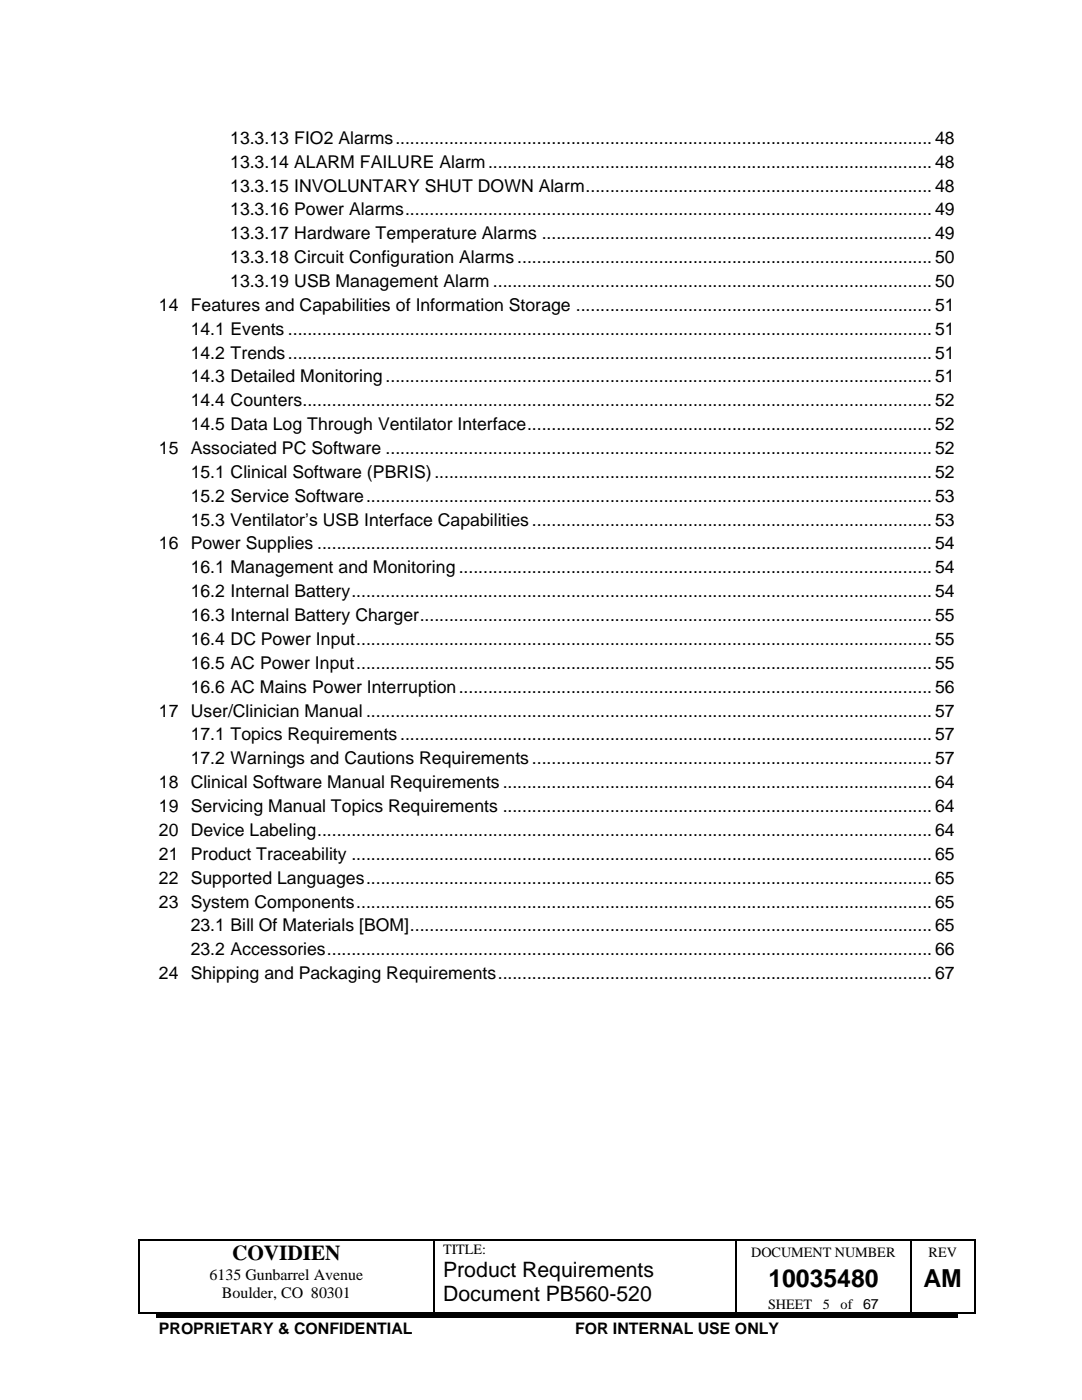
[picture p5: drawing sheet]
<svg xmlns="http://www.w3.org/2000/svg" width="216mm" height="279mm" viewBox="0 0 216 279" stroke-linecap="round" stroke-linejoin="round" font-family="sans-serif">
<defs><g id="words">
<g font-size="5">
<text x="153.3" y="256.8">10035480</text>
<text x="184.3" y="256.8">AM</text>
</g>
<g font-size="4.2">
<text x="46.3" y="251.5">COVIDIEN</text>
<text x="88.4" y="254.8">Product Requirements</text>
<text x="88.4" y="259.7">Document PB560-520</text>
</g>
<g font-size="3.5">
<text x="45.9" y="28.7">13.3.13 FIO2 Alarms..............................................................................................................48</text>
<text x="45.9" y="33.5">13.3.14 ALARM FAILURE Alarm........................................................................................... 48</text>
<text x="45.9" y="38.2">13.3.15 INVOLUNTARY SHUT DOWN Alarm.......................................................................48</text>
<text x="45.9" y="43">13.3.16 Power Alarms............................................................................................................49</text>
<text x="45.9" y="47.8">13.3.17 Hardware Temperature Alarms ................................................................................49</text>
<text x="45.9" y="52.5">13.3.18 Circuit Configuration Alarms .....................................................................................50</text>
<text x="45.9" y="57.3">13.3.19 USB Management Alarm .......................................................................................... 50</text>
<text x="31.7" y="62">14 Features and Capabilities of Information Storage .........................................................................51</text>
<text x="38.1" y="66.8">14.1 Events ....................................................................................................................................51</text>
<text x="38.1" y="71.6">14.2 Trends....................................................................................................................................51</text>
<text x="38.1" y="76.3">14.3 Detailed Monitoring................................................................................................................51</text>
<text x="38.1" y="81.1">14.4 Counters.................................................................................................................................52</text>
<text x="38.1" y="85.9">14.5 Data Log Through Ventilator Interface...................................................................................52</text>
<text x="31.7" y="90.6">15 Associated PC Software ................................................................................................................52</text>
<text x="38.1" y="95.4">15.1 Clinical Software (PBRIS)......................................................................................................52</text>
<text x="38.1" y="100.1">15.2 Service Software....................................................................................................................53</text>
<text x="38.1" y="104.9">15.3 Ventilator’s USB Interface Capabilities..................................................................................53</text>
<text x="31.7" y="109.7">16 Power Supplies .............................................................................................................................. 54</text>
<text x="38.1" y="114.4">16.1 Management and Monitoring .................................................................................................54</text>
<text x="38.1" y="119.2">16.2 Internal Battery....................................................................................................................... 54</text>
<text x="38.1" y="124">16.3 Internal Battery Charger.........................................................................................................55</text>
<text x="38.1" y="128.7">16.4 DC Power Input......................................................................................................................55</text>
<text x="38.1" y="133.5">16.5 AC Power Input......................................................................................................................55</text>
<text x="31.7" y="143">17 User/Clinician Manual ....................................................................................................................57</text>
<text x="38.1" y="138.2">16.6 AC Mains Power Interruption.................................................................................................56</text>
<text x="38.1" y="147.8">17.1 Topics Requirements.............................................................................................................57</text>
<text x="38.1" y="152.5">17.2 Warnings and Cautions Requirements..................................................................................57</text>
<text x="31.7" y="157.3">18 Clinical Software Manual Requirements........................................................................................ 64</text>
<text x="31.7" y="162.1">19 Servicing Manual Topics Requirements ........................................................................................ 64</text>
<text x="31.7" y="166.8">20 Device Labeling.............................................................................................................................. 64</text>
<text x="31.7" y="171.6">21 Product Traceability ....................................................................................................................... 65</text>
<text x="31.7" y="176.3">22 Supported Languages....................................................................................................................65</text>
<text x="31.7" y="181.1">23 System Components......................................................................................................................65</text>
<text x="38.1" y="185.9">23.1 Bill Of Materials [BOM]...........................................................................................................65</text>
<text x="38.1" y="190.7">23.2 Accessories............................................................................................................................ 66</text>
<text x="31.7" y="195.4">24 Shipping and Packaging Requirements......................................................................................... 67</text>
</g>
<g font-size="3.2">
<text x="41.8" y="255.4">6135 Gunbarrel Avenue</text>
<text x="44.2" y="259">Boulder, CO 80301</text>
<text x="31.7" y="266.2">PROPRIETARY &amp; CONFIDENTIAL</text>
<text x="114.7" y="266.2">FOR INTERNAL USE ONLY</text>
</g>
<g font-size="2.8">
<text x="88.4" y="250.2">TITLE:</text>
<text x="149.9" y="250.9">DOCUMENT NUMBER</text>
<text x="185.3" y="250.9">REV</text>
<text x="153.3" y="261.3">SHEET</text>
<text x="164.2" y="261.3">5</text>
<text x="167.7" y="261.3">of 67</text>
</g>
</g></defs>
<g fill="#000">
<path d="M27.7 247.3h.2v.3h-.2z" fill-rule="evenodd"/>
<path d="M27.7 247.3h.2v.3h-.2z" fill-rule="evenodd"/>
<path d="M86.4 247.3h.3v.3h-.3z" fill-rule="evenodd"/>
<path d="M146.8 247.3h.2v.3h-.2z" fill-rule="evenodd"/>
<path d="M181.7 247.3h.2v.3h-.2z" fill-rule="evenodd"/>
<path d="M194.4 247.3h.2v.3h-.2z" fill-rule="evenodd"/>
<path d="M194.4 247.3h.2v.3h-.2z" fill-rule="evenodd"/>
<path d="M27.7 261.9h.2v.2h-.2z" fill-rule="evenodd"/>
<path d="M27.7 261.9h.2v.2h-.2z" fill-rule="evenodd"/>
<path d="M31.2 262.2h159.8v.7h-159.8z" fill-rule="evenodd"/>
<path d="M86.4 261.9h.3v.2h-.3z" fill-rule="evenodd"/>
<path d="M146.8 261.9h.2v.2h-.2z" fill-rule="evenodd"/>
<path d="M181.7 261.9h.2v.2h-.2z" fill-rule="evenodd"/>
<path d="M194.4 261.9h.2v.2h-.2z" fill-rule="evenodd"/>
<path d="M194.4 261.9h.2v.2h-.2z" fill-rule="evenodd"/>
</g>
<g fill="none" stroke="#000" stroke-width=".25">
<path d="M27.8 247.6v14.3M27.9 247.4h58.5M86.5 247.6v14.3M86.7 247.4h60.1M146.9 247.6v14.3M147 247.4h34.7M181.8 247.6v14.3M181.9 247.4h12.5M194.5 247.6v14.3M27.9 262h58.5M86.7 262h60.1M147 262h34.7"/>
<path d="M181.9 262h12.5"/>
</g>
<use href="#words"/>
</svg>
